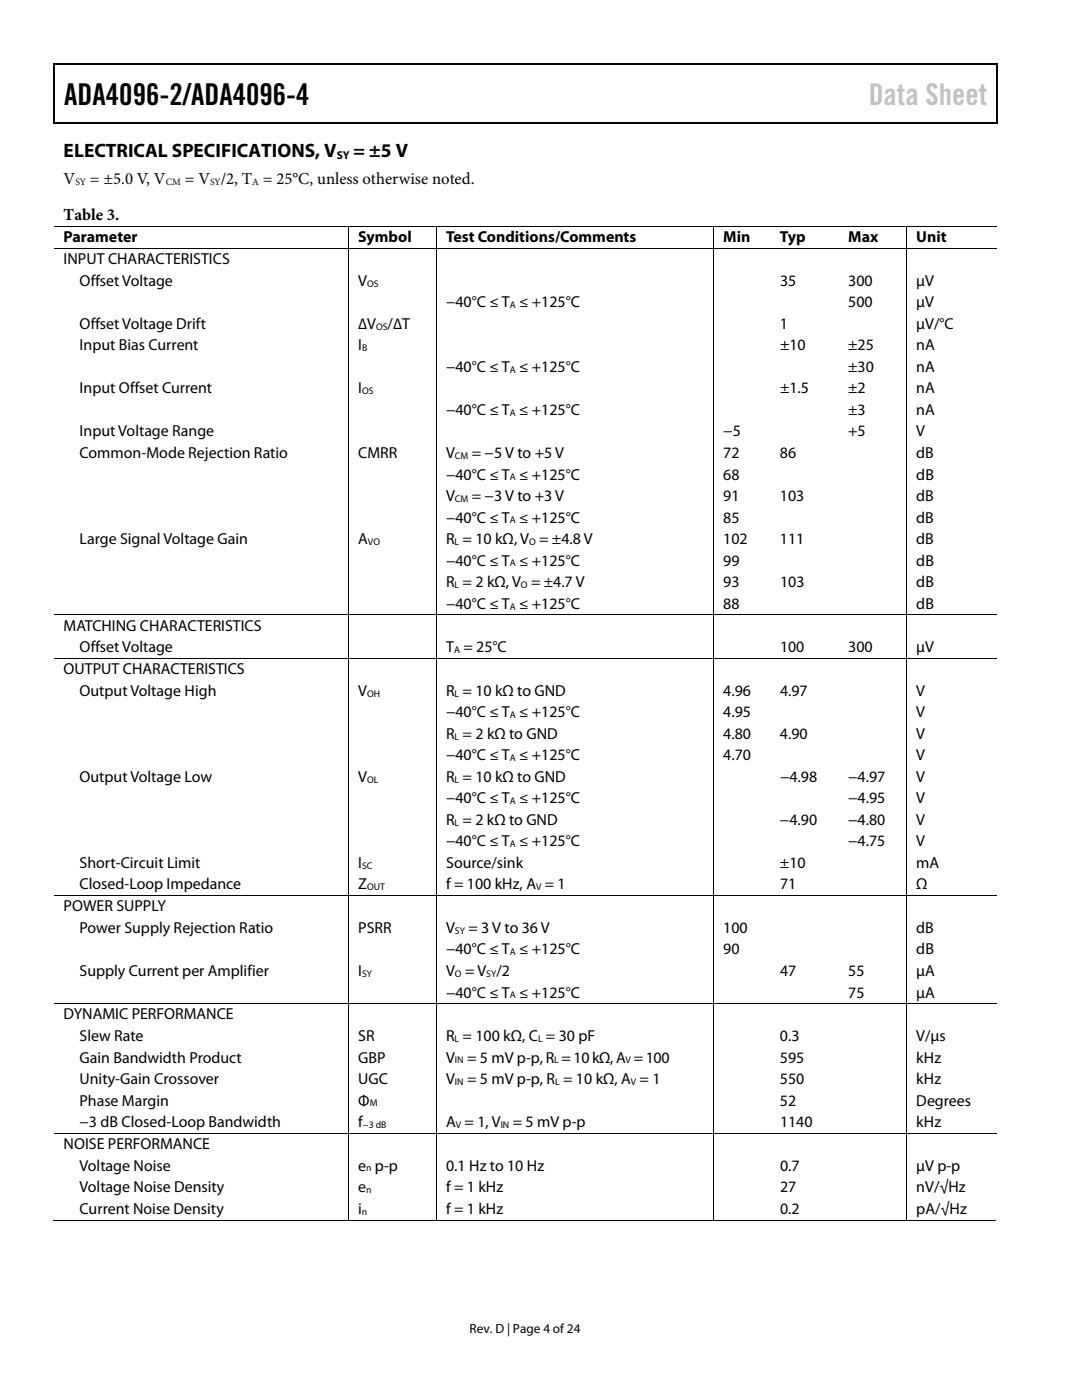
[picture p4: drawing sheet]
<svg xmlns="http://www.w3.org/2000/svg" width="216mm" height="279mm" viewBox="0 0 216 279" stroke-linecap="round" stroke-linejoin="round" font-family="sans-serif">
<defs><g id="words">
<text font-size="6" x="12.8" y="21">ADA4096-2/ADA4096-4</text>
<text font-size="6" fill="#c1c1c1" x="173.3" y="21">Data Sheet</text>
<g font-size="3.9">
<text x="12.7" y="31.3">ELECTRICAL SPECIFICATIONS, V</text>
<text x="70.6" y="31.3">= ±5 V</text>
</g>
<g font-size="3.3">
<text x="12.7" y="36.8">V</text>
<text x="17.9" y="36.8">= ±5.0 V, V</text>
<text x="36.9" y="36.8">= V /2, T = 25°C, unless otherwise noted.</text>
<text x="12.7" y="43.9">Table 3.</text>
</g>
<g font-size="3.2">
<text x="12.7" y="48.4">Parameter</text>
<text x="12.7" y="52.7">INPUT CHARACTERISTICS</text>
<text x="71.5" y="48.4">Symbol</text>
<text x="89" y="48.4">Test Conditions/Comments</text>
<text x="144.3" y="48.4">Min</text>
<text x="155.6" y="48.4">Typ</text>
<text x="169.2" y="48.4">Max</text>
<text x="182.8" y="48.4">Unit</text>
<text x="15.9" y="57">Offset Voltage</text>
<text x="71.5" y="57">V</text>
<text x="155.6" y="57">35</text>
<text x="169.3" y="57">300</text>
<text x="182.8" y="57">µV</text>
<text x="15.9" y="65.6">Offset Voltage Drift</text>
<text x="71.5" y="65.6">∆V</text>
<text x="77.3" y="65.6">/∆T</text>
<text x="89" y="61.3">−40°C ≤ T ≤ +125°C</text>
<text x="155.6" y="65.6">1</text>
<text x="169.3" y="61.3">500</text>
<text x="182.8" y="65.6">µV/°C</text>
<text x="182.8" y="61.3">µV</text>
<text x="15.9" y="69.9">Input Bias Current</text>
<text x="71.5" y="69.9">I</text>
<text x="155.6" y="69.9">±10</text>
<text x="169.3" y="69.9">±25</text>
<text x="182.8" y="69.9">nA</text>
<text x="89" y="74.2">−40°C ≤ T ≤ +125°C</text>
<text x="169.2" y="74.2">±30</text>
<text x="182.8" y="74.2">nA</text>
<text x="15.9" y="78.5">Input Offset Current</text>
<text x="71.5" y="78.5">I</text>
<text x="89" y="82.8">−40°C ≤ T ≤ +125°C</text>
<text x="155.6" y="78.5">±1.5</text>
<text x="169.3" y="78.5">±2</text>
<text x="169.3" y="82.8">±3</text>
<text x="182.8" y="78.5">nA</text>
<text x="182.8" y="82.8">nA</text>
<text x="15.9" y="87.1">Input Voltage Range</text>
<text x="144.3" y="87.1">−5</text>
<text x="169.2" y="87.1">+5</text>
<text x="182.8" y="87.1">V</text>
<text x="15.9" y="91.4">Common-Mode Rejection Ratio</text>
<text x="71.5" y="91.4">CMRR</text>
<text x="89" y="91.4">V</text>
<text x="89" y="95.7">−40°C ≤ T ≤ +125°C</text>
<text x="94.1" y="91.4">= −5 V to +5 V</text>
<text x="144.3" y="91.4">72</text>
<text x="144.3" y="95.7">68</text>
<text x="155.6" y="91.4">86</text>
<text x="182.8" y="91.4">dB</text>
<text x="182.8" y="95.7">dB</text>
<text x="89" y="100">V</text>
<text x="94.1" y="100">= −3 V to +3 V</text>
<text x="144.3" y="100">91</text>
<text x="155.6" y="100">103</text>
<text x="182.8" y="100">dB</text>
<text x="89" y="104.3">−40°C ≤ T ≤ +125°C</text>
<text x="144.3" y="104.3">85</text>
<text x="182.8" y="104.3">dB</text>
<text x="15.9" y="108.6">Large Signal Voltage Gain</text>
<text x="71.5" y="108.6">A</text>
<text x="89" y="108.6">R = 10 kΩ, V = ±4.8 V</text>
<text x="89" y="112.9">−40°C ≤ T ≤ +125°C</text>
<text x="144.3" y="108.6">102</text>
<text x="144.3" y="112.9">99</text>
<text x="155.6" y="108.6">111</text>
<text x="182.8" y="108.6">dB</text>
<text x="182.8" y="112.9">dB</text>
<text x="89" y="117.2">R = 2 kΩ, V = ±4.7 V</text>
<text x="144.3" y="117.2">93</text>
<text x="155.6" y="117.2">103</text>
<text x="182.8" y="117.2">dB</text>
<text x="12.7" y="125.9">MATCHING CHARACTERISTICS</text>
<text x="89" y="121.5">−40°C ≤ T ≤ +125°C</text>
<text x="144.3" y="121.5">88</text>
<text x="182.8" y="121.5">dB</text>
<text x="15.9" y="130.2">Offset Voltage</text>
<text x="89" y="130.2">T = 25°C</text>
<text x="155.6" y="130.2">100</text>
<text x="169.3" y="130.2">300</text>
<text x="182.8" y="130.2">µV</text>
<text x="12.7" y="134.5">OUTPUT CHARACTERISTICS</text>
<text x="15.9" y="138.8">Output Voltage High</text>
<text x="71.5" y="138.8">V</text>
<text x="89" y="143.1">−40°C ≤ T ≤ +125°C</text>
<text x="89" y="138.8">R = 10 kΩ to GND</text>
<text x="144.3" y="143.1">4.95</text>
<text x="144.3" y="138.8">4.96</text>
<text x="155.6" y="138.8">4.97</text>
<text x="182.8" y="143.1">V</text>
<text x="182.8" y="138.8">V</text>
<text x="89" y="147.4">R = 2 kΩ to GND</text>
<text x="144.3" y="147.4">4.80</text>
<text x="155.6" y="147.4">4.90</text>
<text x="182.8" y="147.4">V</text>
<text x="89" y="151.7">−40°C ≤ T ≤ +125°C</text>
<text x="144.3" y="151.7">4.70</text>
<text x="182.8" y="151.7">V</text>
<text x="15.9" y="156">Output Voltage Low</text>
<text x="71.5" y="156">V</text>
<text x="89" y="156">R = 10 kΩ to GND</text>
<text x="89" y="160.3">−40°C ≤ T ≤ +125°C</text>
<text x="155.6" y="156">−4.98</text>
<text x="169.2" y="156">−4.97</text>
<text x="169.3" y="160.3">−4.95</text>
<text x="182.8" y="156">V</text>
<text x="182.8" y="160.3">V</text>
<text x="89" y="164.6">R = 2 kΩ to GND</text>
<text x="155.6" y="164.6">−4.90</text>
<text x="169.2" y="164.6">−4.80</text>
<text x="182.8" y="164.6">V</text>
<text x="15.9" y="173.2">Short-Circuit Limit</text>
<text x="71.5" y="173.2">I</text>
<text x="89" y="173.2">Source/sink</text>
<text x="89" y="168.9">−40°C ≤ T ≤ +125°C</text>
<text x="155.6" y="173.2">±10</text>
<text x="169.3" y="168.9">−4.75</text>
<text x="182.8" y="173.2">mA</text>
<text x="182.8" y="168.9">V</text>
<text x="15.9" y="177.5">Closed-Loop Impedance</text>
<text x="71.5" y="177.5">Z</text>
<text x="89" y="177.5">f = 100 kHz, A = 1</text>
<text x="155.6" y="177.5">71</text>
<text x="182.8" y="177.5">Ω</text>
<text x="12.7" y="181.9">POWER SUPPLY</text>
<text x="15.9" y="186.2">Power Supply Rejection Ratio</text>
<text x="71.5" y="186.2">PSRR</text>
<text x="89" y="186.2">V</text>
<text x="89" y="190.5">−40°C ≤ T ≤ +125°C</text>
<text x="93.5" y="186.2">= 3 V to 36 V</text>
<text x="144.3" y="186.2">100</text>
<text x="144.3" y="190.5">90</text>
<text x="182.8" y="186.2">dB</text>
<text x="182.8" y="190.5">dB</text>
<text x="15.9" y="194.8">Supply Current per Amplifier</text>
<text x="71.5" y="194.8">I</text>
<text x="89" y="194.8">V = V /2</text>
<text x="155.6" y="194.8">47</text>
<text x="169.3" y="194.8">55</text>
<text x="182.8" y="194.8">µA</text>
<text x="12.7" y="203.5">DYNAMIC PERFORMANCE</text>
<text x="89" y="199.1">−40°C ≤ T ≤ +125°C</text>
<text x="169.3" y="199.1">75</text>
<text x="182.8" y="199.1">µA</text>
<text x="15.9" y="207.8">Slew Rate</text>
<text x="71.5" y="207.8">SR</text>
<text x="89" y="207.8">R = 100 kΩ, C = 30 pF</text>
<text x="155.6" y="207.8">0.3</text>
<text x="182.8" y="207.8">V/µs</text>
<text x="15.9" y="212">Gain Bandwidth Product</text>
<text x="71.5" y="212">GBP</text>
<text x="89" y="212">V</text>
<text x="93.2" y="212">= 5 mV p-p, R = 10 kΩ,A =100</text>
<text x="155.6" y="212">595</text>
<text x="182.8" y="212">kHz</text>
<text x="15.9" y="216.3">Unity-Gain Crossover</text>
<text x="15.9" y="220.6">Phase Margin</text>
<text x="71.5" y="220.6">Φ</text>
<text x="71.5" y="216.3">UGC</text>
<text x="89" y="216.3">V</text>
<text x="93.2" y="216.3">= 5 mV p-p, R = 10 kΩ, A = 1</text>
<text x="155.6" y="216.3">550</text>
<text x="155.6" y="220.6">52</text>
<text x="182.8" y="216.3">kHz</text>
<text x="182.8" y="220.6">Degrees</text>
<text x="15.9" y="224.9">−3 dB Closed-Loop Bandwidth</text>
<text x="71.5" y="224.9">f</text>
<text x="89" y="224.9">A = 1, V</text>
<text x="102.3" y="224.9">= 5 mV p-p</text>
<text x="155.6" y="224.9">1140</text>
<text x="182.8" y="224.9">kHz</text>
<text x="12.7" y="229.3">NOISE PERFORMANCE</text>
<text x="15.9" y="233.6">Voltage Noise</text>
<text x="71.5" y="233.6">e p-p</text>
<text x="89" y="233.6">0.1 Hz to 10 Hz</text>
<text x="155.6" y="233.6">0.7</text>
<text x="182.8" y="233.6">µV p-p</text>
<text x="15.9" y="237.9">Voltage Noise Density</text>
<text x="71.5" y="237.9">e</text>
<text x="89" y="237.9">f = 1 kHz</text>
<text x="155.6" y="237.9">27</text>
<text x="182.8" y="237.9">nV/√Hz</text>
<text x="15.9" y="242.2">Current Noise Density</text>
<text x="71.5" y="242.2">i</text>
<text x="89" y="242.2">f = 1 kHz</text>
<text x="155.6" y="242.2">0.2</text>
<text x="182.8" y="242.2">pA/√Hz</text>
</g>
<text font-size="2.6" x="93.7" y="266">Rev. D | Page 4 of 24</text>
<text font-size="2.3" x="67.2" y="31.7">SY</text>
<g font-size="1.9">
<text x="15" y="36.9">SY</text>
<text x="33.1" y="36.9">CM</text>
<text x="41.9" y="36.9">SY</text>
<text x="50.3" y="36.9">A</text>
<text x="73.3" y="57.2">OS</text>
<text x="75.1" y="65.8">OS</text>
<text x="101.7" y="61.5">A</text>
<text x="72.2" y="70.1">B</text>
<text x="101.7" y="74.4">A</text>
<text x="72.2" y="78.7">OS</text>
<text x="101.7" y="83">A</text>
<text x="90.8" y="91.6">CM</text>
<text x="101.7" y="95.9">A</text>
<text x="90.8" y="100.2">CM</text>
<text x="101.7" y="104.5">A</text>
<text x="73.4" y="108.8">VO</text>
<text x="90.7" y="108.8">L</text>
<text x="101.7" y="113.1">A</text>
<text x="105.6" y="108.8">O</text>
<text x="90.7" y="117.3">L</text>
<text x="103.9" y="117.3">O</text>
<text x="101.7" y="121.6">A</text>
<text x="90.6" y="130.3">A</text>
<text x="73.3" y="139">OH</text>
<text x="90.7" y="139">L</text>
<text x="101.7" y="143.3">A</text>
<text x="90.7" y="147.6">L</text>
<text x="101.7" y="151.9">A</text>
<text x="73.3" y="156.2">OL</text>
<text x="90.7" y="156.2">L</text>
<text x="101.7" y="160.5">A</text>
<text x="90.7" y="164.8">L</text>
<text x="72.2" y="173.4">SC</text>
<text x="101.7" y="169.1">A</text>
<text x="73.2" y="177.7">OUT</text>
<text x="107" y="177.7">V</text>
<text x="90.8" y="186.4">SY</text>
<text x="101.7" y="190.6">A</text>
<text x="72.2" y="194.9">SY</text>
<text x="90.8" y="194.9">O</text>
<text x="97" y="194.9">SY</text>
<text x="101.7" y="199.2">A</text>
<text x="90.7" y="207.9">L</text>
<text x="107.4" y="207.9">L</text>
<text x="90.8" y="212.2">IN</text>
<text x="110.6" y="212.2">L</text>
<text x="124.8" y="212.2">V</text>
<text x="73.8" y="220.8">M</text>
<text x="90.8" y="216.5">IN</text>
<text x="110.8" y="216.5">L</text>
<text x="125.9" y="216.5">V</text>
<text x="72.4" y="225.1">−3 dB</text>
<text x="91" y="225.1">V</text>
<text x="99.9" y="225.1">IN</text>
<text x="73.1" y="233.8">n</text>
<text x="73.1" y="238.1">n</text>
<text x="72.2" y="242.4">n</text>
</g>
</g></defs>
<g fill="#000">
<path d="M10.7 12.7h.2v1h-.2zM10.7 12.7h.2v.3h-.2zM133.5 12.7h.2v.3h-.2zM198.9 12.7h.2v1h-.2zM198.9 12.7h.2v.3h-.2zM10.7 24.4h.2v.3h-.2zM133.2 24.4h.3v.3h-.3zM198.9 24.4h.2v.3h-.2zM69.5 45.1l.1 .1zM69.5 49.5l.1 .1zM87.1 45.1v.1zM87.1 49.5v.1z"/>
<path d="M142.4 45.1l.1 .1zM142.4 49.5l.1 .1zM153.7 45.1l.1 .1zM153.7 49.5l.1 .1zM167.3 45.1l.1 .1zM167.3 49.5l.1 .1zM180.9 45.1l.1 .1zM180.9 49.5l.1 .1zM69.5 122.7h.1zM69.5 131.3l.1 .1zM87.1 131.3v.1zM142.4 122.7h.1z"/>
<path d="M142.4 131.3l.1 .1zM153.7 122.7h.1zM153.7 131.3l.1 .1zM167.3 122.7h.1zM167.3 131.3l.1 .1zM180.9 122.7h.1zM180.9 131.3l.1 .1zM69.5 178.7l.1 .1zM87.1 178.7v.1zM142.4 178.7l.1 .1zM153.7 178.7l.1 .1zM167.3 178.7l.1 .1z"/>
<path d="M180.9 178.7l.1 .1zM69.5 200.3h.1zM142.4 200.3h.1zM153.7 200.3h.1zM167.3 200.3h.1zM180.9 200.3h.1zM69.5 226.1l.1 .1zM87.1 226.1v.1zM142.4 226.1l.1 .1zM153.7 226.1l.1 .1zM167.3 226.1l.1 .1zM180.9 226.1l.1 .1z"/>
<path d="M69.5 243.4h.2v.2h-.2zM87.1 243.4h.1v.2h-.1zM142.4 243.4h.1v.2h-.1zM153.5 243.4h.1v.2h-.1zM167.1 243.4h.2v.2h-.2zM180.9 243.4h.2v.2h-.2z"/>
</g>
<path d="M10.8 13.7v10.7M10.9 12.8h122.6M133.7 12.8h65.2M199 13.7v10.7M10.9 24.5h188" fill="none" stroke="#000" stroke-width=".25"/>
<g fill="none" stroke="#000" stroke-width=".2">
<path d="M10.8 45.1h58.7M10.8 49.6h58.7M69.6 45.2v4.3M69.6 49.6v73.1M69.6 45.1h17.5M69.6 49.6h17.5M87.1 45.2v4.3M87.1 49.6v73.1M87.1 45.1h55.3M87.1 49.6h55.3M142.4 45.2v4.3M142.4 49.6v73.1"/>
<path d="M142.5 45.1h11.2M142.5 49.6h11.2M153.8 45.1h13.5M153.8 49.6h13.5M167.4 45.1h13.5M167.4 49.6h13.5M180.9 45.2v4.3M180.9 49.6v73.1M181 45.1h17.8M181 49.6h17.8M10.8 122.7h58.7M10.8 131.4h58.7"/>
<path d="M69.6 122.7v8.6M69.6 131.4v47.3M69.6 122.7h17.5M69.6 131.4h17.5M87.1 122.7v8.6M87.1 131.4v47.3M87.1 122.7h55.3M87.1 131.4h55.3M142.4 122.7v8.6M142.4 131.4v47.3M142.5 122.7h11.2M142.5 131.4h11.2"/>
<path d="M153.8 122.7h13.5M153.8 131.4h13.5M167.4 122.7h13.5M167.4 131.4h13.5M180.9 122.7v8.6M180.9 131.4v47.3M181 122.7h17.8M181 131.4h17.8M10.8 178.7h58.7M69.6 178.8v21.5M69.6 178.7h17.5M87.1 178.8v21.5"/>
<path d="M87.1 178.7h55.3M142.4 178.8v21.5M142.5 178.7h11.2M153.8 178.7h13.5M167.4 178.7h13.5M180.9 178.8v21.5M181 178.7h17.8M10.8 200.3h58.7M69.6 200.3v25.8M69.6 200.3h17.5M87.1 200.3v25.8M87.1 200.3h55.3"/>
<path d="M142.4 200.3v25.8M142.5 200.3h11.2M153.8 200.3h13.5M167.4 200.3h13.5M180.9 200.3v25.8M181 200.3h17.8M10.8 226.2h58.7M69.6 226.2v17.2M69.6 226.2h17.5M87.1 226.2v17.2M87.1 226.2h55.3M142.4 226.2v17.2"/>
<path d="M142.5 226.2h11.2M153.8 226.2h13.5M167.4 226.2h13.5M180.9 226.2v17.2M181 226.2h17.8M10.5 243.5h59M69.7 243.5h17.4M87.2 243.5h55.2M142.5 243.5h38.4M181.1 243.5h17.7"/>
</g>
<use href="#words"/>
</svg>
